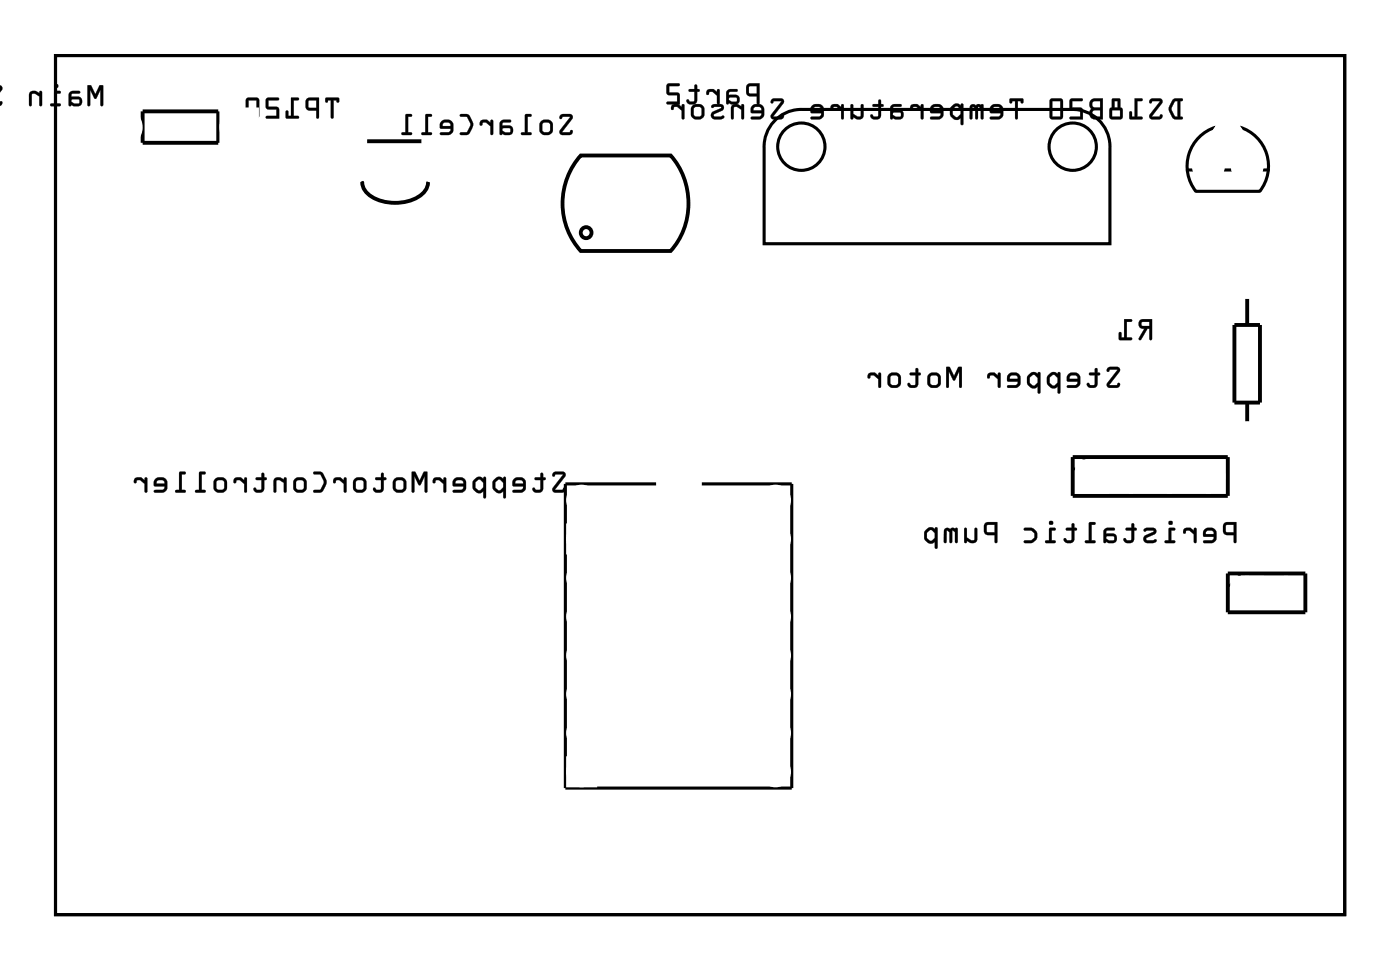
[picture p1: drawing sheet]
<svg xmlns="http://www.w3.org/2000/svg" width="92mm" height="63mm" viewBox="0 0 92 63" stroke-linecap="round" stroke-linejoin="round" font-family="sans-serif">
<g fill="none" stroke="#000" stroke-width=".2">
<path d="M3.6 3.6h84.5v56.3h-84.5zM50.9 7.8a2.43 2.43 0 0 1 1.7-.6h17.6a2.44 2.44 0 0 1 2.5 2.5v6.3h-22.6v-6.3a2.43 2.43 0 0 1 .8-1.9zM77.8 11.1h.4M80.2 11.1h.5M81.2 8.3a2.67 2.67 0 0 1 1.3 4.2h-4.2a2.67 2.67 0 0 1 1.4-4.2M82.7 11.1h.4M43 31.7h-6v19.9h14.9v-19.9h-5.9"/>
<circle cx="52.5" cy="9.6" r="1.55"/>
<circle cx="70.3" cy="9.6" r="1.55"/>
</g>
<g fill="#000">
<path d="M5.7 5.6h.3l.2 .6 .3-.6h.2v1.3h-.1v-1l-.4 .6-.3-.6v1h-.1zM4.7 6.5v.2l.2 .1 .3-.1v-.2zM4.6 6h.6v.1l-.5 .1v.1h.4a.32 .32 0 0 1 .3 .3 .32 .32 0 0 1-.3 .4l-.6-.1v-.7zM3.5 5.6a.15 .15 0 0 1 .3 0 .15 .15 0 0 1-.3 0zM3.6 6h.4l-.1 .1h-.2v.7h.3l-.1 .1h-.6v-.1h.2zM2 6h.3l.3 .1v-.1h.1v.9h-.1v-.6l-.3-.2-.2 .1v.7h-.2v-.7zM-.1 5.6a.2 .2 0 0 1 .2 .1 .2 .2 0 0 1 0 .2l-.1 .9a.1 .1 0 0 1 0-.2 .11 .11 0 0 1 .2 .1l-.3 .3zM-.1 6v1zM-.1 5.5v.3zM-.1 6v1zM-.1 5.7v1.3zM-.1 6v1zM-.1 5.6v1.4z"/>
<path d="M5.7 5.6h.3l.2 .6 .3-.6h.2v1.3h-.1v-1l-.4 .6-.3-.6v1h-.1zM5.7 5.6v1.3l.2 .1v-.1v-1l.3 .6 .4-.6v1v.1l.1-.1 .1-1.3h-.3l-.3 .6-.2-.6zM4.7 6.5v.2l.2 .1 .3-.1v-.2zM4.7 6.5h.4l.1 .2-.1 .1h-.2l-.2-.1zM4.6 6h.2h.4v.1h-.5v.3l.4-.1 .2 .1 .1 .3-.1 .2-.2 .1-.4-.2-.2 .1v-.7zM4.6 6l-.1 .2v.7l.6 .1a.33 .33 0 0 0 .3-.4 .33 .33 0 0 0-.3-.3h-.4v-.2h.5v-.2zM3.5 5.6a.15 .15 0 0 1 .3 0 .15 .15 0 0 1-.3 0zM3.5 5.6a.15 .15 0 0 0 .3 0 .15 .15 0 0 0-.3 0zM3.6 6h.3h.1l-.3 .1v.7h.3l-.1 .2h-.5l-.1-.1 .3-.1zM3.6 6l-.1 .8h-.2v.1l.6 .1 .1-.2h-.3v-.7h.2l.1-.1zM2 6h.3l.3 .1v-.1h.1v.9h-.1v-.6l-.3-.2-.2 .1v.7h-.2v-.7zM2 6l-.1 .2v.7h.2v-.7l.1-.1 .4 .2v.6h.1v-.9h-.1v.1l-.3-.2zM-.1 5.6l.3 .2-.3 1 .2-.2 .1 .1-.3 .3zM-.1 5.6v1.4a.19 .19 0 0 0 .3-.1 .19 .19 0 0 0-.1-.3l-.2 .2 .3-1-.1-.2zM-.1 6v1zM-.1 5.9v1.1zM-.1 5.5v.3zM-.1 5.5v.3zM-.1 6v1zM-.1 5.9v1.1zM-.1 5.7v1.3zM-.1 5.6v1.4zM-.1 6v1zM-.1 5.9v1.1zM-.1 5.6v1.4zM-.1 5.6v1.4z"/>
<path d="M21.3 6.4h.8l.1 .1-.1 .2v-.1h-.3l.1 1.1-.1 .1-.1-.1v-1.1h-.2l-.1 .1-.1-.1zM21.3 6.4v.3a.1 .1 0 0 0 .2 0 .1 .1 0 0 0 0-.1h.2v1.1l.1 .1 .1-.1v-1.1h.1a.11 .11 0 0 0 .1 .1 .11 .11 0 0 0 .1-.1v-.2zM20.2 6.6v.4l.5 .1v-.5zM20.2 6.6h.5v.5l-.5-.1zM20.1 6.5l.2-.1h.6l-.1 1.4-.1-.1v-.5h-.4l-.3-.1v-.4zM20.1 6.5l-.1 .2v.4l.2 .1h.5v.5l.1 .1 .1-1.4h-.6zM19.1 6.4h.4l.1 .1-.1 .1h-.3v1h.3l.1 .1-.1 .1h-.7l-.1-.1v-.4l.1-.1 .1 .1v.3h.2zM19.1 6.4v1.2h-.2v-.3l-.1-.1-.1 .5 .8 .1v-.2h-.3v-1h.3l.1-.2zM17.5 6.4h.8l-.1 .2h-.6v.4h.6l.1 .8-.9-.1 .1-.1h.6v-.4h-.5l-.2-.1zM17.5 6.4l-.1 .7 .2 .1h.5v.4h-.6l-.1 .1 .9 .1-.1-.8h-.6v-.4h.6l.1-.2zM16.3 6.6v1h.5v-1zM16.3 6.6h.5v1h-.5zM16.2 6.4h.6l.2 .1v1.1l-.1 .1-.6 .1-.2-.1zM16.2 6.4l-.1 1.3 .2 .1h.6l.1-.2v-1.1l-.2-.1z"/>
<path d="M21.3 6.4h.9v.3h-.1l-.1-.1h-.1l-.1 1.2-.1-.1v-1.1h-.2v.1h-.1zM20.2 6.6v.4l.5 .1v-.5zM20.1 6.5l.2-.1h.6l-.1 1.4-.1-.1v-.5h-.5l-.2-.1v-.4zM19.1 6.4h.5l-.1 .2h-.3v1h.3v.2l-.8-.1 .1-.5 .1 .1v.3h.2zM17.5 6.4h.8l-.1 .2h-.6v.4h.6l.1 .8-.9-.1 .1-.1h.6v-.4h-.5l-.2-.1zM16.3 6.6v1h.5v-1zM16.2 6.4h.6l.2 .1v1.1l-.1 .2h-.6l-.2-.1z"/>
<path d="M36.7 7.5h.6l.2 .1v.2l-.7 .8 .5 .1 .1-.2 .1 .1-.1 .2h-.5l-.2-.1v-.2l.7-.8-.5-.1-.2 .2-.1-.1zM36.7 7.5l-.1 .2 .1 .1 .2-.2 .5 .1-.7 .8v.2l.2 .1h.4a.2 .2 0 0 0 .2 0 .2 .2 0 0 0 0-.3l-.2 .2-.5-.1 .7-.8v-.3h-.6zM35.6 8.1l-.1 .5 .2 .1h.2l.2-.2-.1-.4-.1-.1zM35.6 8.1l.3-.1 .1 .1v.4l-.1 .1-.2 .1-.2-.1zM35.3 8.3a.5 .5 0 0 1 1 0 .5 .5 0 0 1-1 0zM35.2 8.4a.55 .55 0 0 0 1.1 0 .55 .55 0 0 0-1.1 0zM34.4 7.5h.3l.1 .1h-.1h-.1v1.1h.2l-.1 .1h-.5h-.1l.3-.1zM34.4 7.5v1.2h-.2l-.1 .1h.7v-.1h-.2v-1.1h.2v-.1zM32.9 8.4v.2l.2 .1 .3-.1v-.2zM32.9 8.4h.5v.2v.1h-.3l-.2-.1zM32.8 7.9l.2-.1 .5 .1-.1 .1h-.4l-.1 .2h.4l.2 .1 .1 .3-.1 .2h-.2l-.4-.1-.1 .1-.1-.7zM32.8 7.9l-.1 .2v.7h.6a.33 .33 0 0 0 .3-.3 .33 .33 0 0 0-.3-.3h-.4l.1-.2h.5l-.1-.2zM31.5 7.9l.4-.1 .2 .3 .1-.2h.1v.9h-.2v-.5l-.3-.3h-.1l-.1 .2h-.1zM31.5 7.9l-.1 .2a.13 .13 0 0 0 .2 .1 .13 .13 0 0 0 .1-.2h.1l.3 .3v.5h.2v-.9h-.2v.1l-.2-.2zM30.2 7.5h.3l.2 .1 .3 .5v.2a.62 .62 0 0 1-.5 .5h-.3h-.1l.1-.1 .4-.1 .2-.5-.2-.5h-.4zM30.1 7.5l.1 .1 .4 .1 .2 .5-.2 .4-.4 .1-.1 .1h.5l.3-.4 .1-.3-.3-.6zM29 8.1v.2h.5l-.1-.3zM29.1 8.1l.3-.1 .1 .3h-.5zM28.9 7.9l.5-.1 .2 .2 .1 .6-.2 .2h-.1h-.5v-.1h.5l.1-.2v-.1h-.6l-.1-.2zM28.9 7.9l-.1 .3v.2h.7v.1l-.1 .2h-.5l-.1 .1h.1h.7l.1-.2v-.4a.42 .42 0 0 0-.6-.4zM27.9 7.5h.3l.1 .1h-.1h-.2v1.1h.3l-.1 .1h-.5h-.1l.3-.1zM27.9 7.5v1.2h-.2l-.1 .1h.7v-.1h-.3v-1.1h.3v-.1zM26.6 7.5h.3l.1 .1h-.1h-.2v1.1h.3l-.1 .1h-.5h-.1l.3-.1zM26.6 7.5v1.2h-.3v.1h.6l.1-.1h-.3v-1.1h.2l.1-.1z"/>
<path d="M36.7 7.5h.6a.2 .2 0 0 1 .2 .3l-.7 .8 .5 .1a.11 .11 0 0 1 .1-.2 .1 .1 0 0 1 .1 .1l-.1 .2h-.5a.2 .2 0 0 1-.2-.1 .2 .2 0 0 1 0-.2l.7-.8h-.5a.1 .1 0 0 1-.1 .1 .11 .11 0 0 1-.2-.1zM35.6 8.1l-.1 .5 .2 .1 .2-.1 .1-.1v-.4l-.1-.1zM35.5 7.9a.46 .46 0 0 1 .7 .3v.3a.44 .44 0 0 1-.6 .3l-.2-.2-.1-.4zM34.4 7.5h.4v.1h-.2v1.1h.2v.1h-.7l.1-.1h.2zM32.9 8.4v.2l.2 .1 .3-.1v-.2zM32.8 7.9l.6-.1v.2l-.5 .1v.1h.4a.32 .32 0 0 1 .3 .3 .32 .32 0 0 1-.3 .3h-.6v-.7zM31.5 7.9l.4-.1 .2 .2a.11 .11 0 0 1 .1-.2 .09 .09 0 0 1 .1 .1v.9h-.2v-.5l-.3-.3h-.1l-.1 .2a.09 .09 0 0 1-.1 0 .09 .09 0 0 1-.1-.1zM30.2 7.5h.3h.2l.3 .6v.2a.63 .63 0 0 1-.5 .5h-.3l-.1-.1 .5-.1 .2-.5-.2-.4-.4-.1zM29 8.1v.2h.5l-.1-.3zM28.9 7.9a.46 .46 0 0 1 .8 .3v.4l-.1 .2h-.7v-.1h.5l.1-.2v-.1h-.7v-.2zM27.9 7.5h.4l-.1 .1h-.2v1.1h.3l-.1 .1h-.6l.1-.1h.2zM26.6 7.5h.4l-.1 .1h-.2v1.1h.3l-.1 .1h-.6l.1-.1h.2z"/>
<path d="M49.1 5.7v.4h.5v-.5zM49.1 5.7l.5-.1v.5h-.5zM49 5.5h.2h.6l-.1 1.3-.1-.1v-.4h-.4l-.3-.2v-.4zM49 5.5l-.1 .2v.4l.1 .2h.6v.5h.1l.1-1.3-.6-.1zM47.8 6.4l-.1 .1 .2 .2 .4-.1-.1-.2zM47.8 6.4h.4l.1 .2-.1 .1h-.3l-.1-.2zM47.7 5.9l.2-.1 .4 .1-.1 .1h-.4l-.1 .2h.5l.2 .1 .1 .3-.1 .1-.2 .1-.5-.1-.1 .1v-.7zM47.7 5.9l-.1 .2v.7h.6a.33 .33 0 0 0 .3-.3 .33 .33 0 0 0-.3-.3h-.5l.1-.2h.5v-.2zM46.3 5.9l.4-.1 .3 .2v-.1h.1v.9l-.1-.1v-.4l-.3-.3h-.2l-.1 .2h-.1zM46.3 5.9v.2a.13 .13 0 0 0 .1 .1 .13 .13 0 0 0 .1-.2h.2l.3 .3v.5h.1v-.9h-.1v.1l-.3-.2zM45.1 5.9l.4-.1v-.2l.1-.1 .1 .1v.2l.1 .1-.1 .1v.6l-.2 .2h-.4l-.1-.2 .1-.1 .1 .2 .3-.1v-.6h-.3zM45.1 5.9l.1 .1h.3v.6l-.1 .1-.2-.1a.14 .14 0 0 0-.1-.1 .14 .14 0 0 0-.2 .1 .14 .14 0 0 0 .2 .2 .4 .4 0 0 0 .6-.2v-.6l.2-.1-.2-.1v-.2h-.2v.2zM43.7 5.5h.8v.1h-.7v.5h.7v.7h-.8l.1-.1h.6v-.5h-.6l-.1-.1zM43.7 5.5v.6l.1 .1h.6v.5l-.6-.1-.1 .2h.8v-.7h-.7v-.5h.7v-.1z"/>
<path d="M49.1 5.7v.4h.5v-.5zM49 5.5h.2h.6l-.1 1.3h-.1v-.5h-.6l-.1-.2v-.4zM47.8 6.4v.1l.1 .2 .4-.1-.1-.2zM47.7 5.9l.6-.1v.2l-.5 .1v.1h.4a.32 .32 0 0 1 .3 .3 .32 .32 0 0 1-.3 .3h-.6v-.7zM46.3 5.9l.4-.1 .3 .2a.1 .1 0 0 1 0-.2 .11 .11 0 0 1 .2 .1l-.1 .9h-.1v-.5l-.3-.3h-.2l-.1 .2a.09 .09 0 0 1-.1 0 .09 .09 0 0 1 0-.1zM45.1 5.9l.4-.1v-.2h.1l.1 .2 .1 .1-.1 .1v.6a.37 .37 0 0 1-.3 .2 .37 .37 0 0 1-.4-.2 .11 .11 0 0 1 .1-.1 .11 .11 0 0 1 .1 .1h.3v-.6h-.3zM43.7 5.5h.8v.1h-.7v.5h.7v.7h-.8l.1-.1h.6v-.5h-.6l-.1-.1z"/>
<path d="M77 6.6l-.3 .6 .3 .4h.1v-1zM76.8 6.5l.6-.1a.11 .11 0 0 1 .1 .2 .1 .1 0 0 1-.2 0v1a.11 .11 0 0 1 .2 .1 .1 .1 0 0 1-.1 .1h-.5l-.3-.5v-.3zM75.4 6.5l.6-.1a.21 .21 0 0 1 .1 .4l-.6 .8h.5a.1 .1 0 0 1 0-.1 .11 .11 0 0 1 .2 .1l-.2 .2h-.5a.2 .2 0 0 1-.2-.1 .2 .2 0 0 1 0-.2l.7-.9h-.5a.11 .11 0 0 1-.1 .2 .1 .1 0 0 1-.1-.1zM74.3 6.4l.6 .1-.1 .1h-.3v1h.3v.2h-.8v-.5h.2v.3h.1zM72.9 7.2v.4h.5v-.4zM73 6.6v.4h.2v-.4zM72.9 6.5h.5v.5l.2 .2v.4l-.2 .2h-.5l-.2-.1v-.5l.1-.2zM71.6 7.3v.3h.5v-.4zM71.6 6.7v.3h.5v-.4zM71.5 6.5l.2-.1 .6 .1v1.3h-.6a.4 .4 0 0 1-.3-.3 .4 .4 0 0 1 .1-.4 .43 .43 0 0 1 0-.6zM70.1 6.5h.8v.1h-.7v.4l.7 .1v.7h-.8l.1-.2h.6v-.4h-.6l-.1-.1zM68.9 6.6v1h.6v-1zM68.8 6.5l.7-.1 .1 .1v1.1l-.1 .2h-.6l-.1-.1zM66.2 6.5h.8v.3h-.1v-.2h-.2l-.1 1.2-.1-.1v-1.1h-.2v.2h-.1zM65.1 7l-.1 .2h.5l-.1-.2zM65 6.9a.46 .46 0 0 1 .7 .2v.5l-.1 .1-.7 .1v-.2h.5l.1-.1v-.1h-.6l-.1-.3zM63.6 6.9l.8-.1v1h-.1v-.7l-.2-.1-.1 .8h-.1v-.7l-.1-.1-.1 .8h-.1zM62.3 7l.4-.2 .2 .1a.09 .09 0 0 1 .1-.1 .09 .09 0 0 1 .1 .1v1.3l-.2-.1v-.4a.41 .41 0 0 1-.4 .1 .41 .41 0 0 1-.3-.3v-.4zM62.4 7.1v.4l.3 .2 .2-.2v-.3l-.2-.2zM61.2 7l-.1 .2h.5l-.1-.2zM61 6.9a.46 .46 0 0 1 .8 .2v.5l-.1 .1-.7 .1v-.2h.5l.1-.1v-.1h-.6l-.1-.3zM59.7 6.9l.4-.1 .2 .2v-.1a.09 .09 0 0 1 .1-.1 .09 .09 0 0 1 .1 .1v.9h-.2v-.6l-.3-.2h-.1l-.1 .1a.09 .09 0 0 1-.1 .1 .09 .09 0 0 1-.1-.1zM58.5 7.4v.1l.2 .1h.3v-.2zM58.4 6.9l.6-.1v.2l-.5 .1v.1h.4a.32 .32 0 0 1 .3 .3 .32 .32 0 0 1-.3 .3h-.6v-.7zM57.2 6.8h.3v-.2l.2-.1v.3l.2 .1-.2 .1v.6a.37 .37 0 0 1-.3 .2 .37 .37 0 0 1-.4-.2 .11 .11 0 0 1 .1-.1 .11 .11 0 0 1 .1 .1h.3v-.6h-.3zM55.7 6.8l.2 .1v.6l.3 .1h.2v-.7l.1-.1 .1 .8a.38 .38 0 0 1-.3 .2 .38 .38 0 0 1-.4-.1v.1h-.2zM54.5 6.9l.4-.1 .2 .2v-.1a.09 .09 0 0 1 .1-.1 .09 .09 0 0 1 .1 .1l-.1 .9h-.1v-.6l-.3-.2h-.2v.1a.09 .09 0 0 1-.1 .1 .09 .09 0 0 1-.1-.1zM53.3 7v.2h.5l-.1-.2zM53.2 6.9a.46 .46 0 0 1 .8 .2v.5l-.2 .1-.6 .1v-.2h.4l.2-.1v-.1h-.7v-.3zM50.6 6.5l.6-.1a.21 .21 0 0 1 .1 .4l-.6 .8h.5a.1 .1 0 0 1 0-.1 .11 .11 0 0 1 .2 .1l-.2 .2h-.5a.2 .2 0 0 1-.2-.1 .2 .2 0 0 1 0-.2l.7-.9h-.5a.11 .11 0 0 1-.1 .2 .1 .1 0 0 1-.1-.1zM49.4 7v.2h.5l-.1-.2zM49.3 6.9a.46 .46 0 0 1 .8 .2v.5l-.2 .1-.7 .1v-.2h.5l.2-.1v-.1h-.7v-.3zM48 6.9l.3-.1 .3 .2v-.2h.1v1h-.1v-.6l-.3-.2h-.2v.8h-.2v-.7zM46.6 6.9l.6-.1a.23 .23 0 0 1 .2 .2 .23 .23 0 0 1-.1 .2l-.5 .3v.1h.4h.2a.17 .17 0 0 1 0 .2 .17 .17 0 0 1-.2 0h-.4a.27 .27 0 0 1-.2-.2 .27 .27 0 0 1 .1-.3l.6-.3h-.6a.09 .09 0 0 1-.1 0 .09 .09 0 0 1 0-.1zM45.5 7v.5l.1 .1h.3l.1-.1v-.4l-.2-.1zM45.4 6.9a.46 .46 0 0 1 .7 .2v.4a.44 .44 0 0 1-.6 .3l-.2-.2v-.5zM44 6.9l.4-.1 .3 .2v-.1a.09 .09 0 0 1 0-.1 .09 .09 0 0 1 .1 .1v.9h-.1v-.6l-.3-.2h-.2l-.1 .1a.09 .09 0 0 1-.1 .1 .09 .09 0 0 1 0-.1z"/>
<path d="M77 6.6l-.3 .6 .3 .4h.2v-1zM77 6.7l.1-.1v1h-.1l-.3-.5zM76.8 6.5l.2-.1h.4l.1 .1-.2 .1v1l.2 .1-.1 .1h-.5l-.3-.5v-.3zM76.8 6.5l-.2 .5v.3l.3 .5h.6v-.1l-.2-.1v-1h.2v-.1l-.5-.1zM75.4 6.5l.6-.1 .1 .2v.2l-.6 .8h.4l.2-.1 .1 .1-.2 .2h-.5l-.2-.1v-.2l.7-.8-.5-.1-.1 .2-.1-.1zM75.4 6.5l-.1 .2v.1l.2-.2h.5l-.7 .9v.2l.2 .1h.4a.2 .2 0 0 0 .3-.1 .2 .2 0 0 0-.1-.2l-.2 .1h-.4l.7-.9-.1-.2-.6-.1zM74.3 6.5l.5-.1 .1 .1-.1 .1h-.3v1l.3 .1h.1l-.1 .1h-.7l-.1-.1v-.3l.1-.1 .1 .1v.2h.1zM74.3 6.4v1.2h-.1v-.3h-.2v.5h.8v-.2h-.3v-1h.3l.1-.1zM72.8 7.2v.4h.6v-.4zM72.9 7.2h.5v.4h-.5zM73 6.6v.4h.2v-.4zM73 6.6h.2v.4h-.2zM72.9 6.5l.4-.1 .1 .1v.5l.2 .2v.4l-.2 .2h-.5l-.2-.1v-.5l.2-.2zM72.9 6.5l-.1 .5-.1 .2v.5l.2 .1h.6l.1-.2v-.4l-.2-.2v-.5zM71.6 7.3v.3h.5v-.4zM71.6 7.3l.5-.1v.4h-.5zM71.6 6.7v.3h.5v-.4zM71.6 6.7l.5-.1v.4h-.5zM71.5 6.5l.2-.1 .5 .1v1.3h-.5a.37 .37 0 0 1-.3-.3l.1-.4-.1-.2zM71.5 6.5a.44 .44 0 0 0 0 .6 .4 .4 0 0 0-.1 .5 .4 .4 0 0 0 .3 .2h.6v-1.3l-.6-.1zM70.1 6.5h.8v.1h-.7v.4l.7 .1v.7h-.8l.1-.2h.6v-.4h-.6l-.1-.1zM70.1 6.5v.6l.1 .1h.6v.4h-.6l-.1 .2h.9l-.1-.7-.7-.1v-.4h.7v-.1zM68.9 6.6v1h.6v-1zM68.9 6.6h.6v1h-.6zM68.8 6.5l.7-.1 .1 .2v1l-.1 .2h-.6l-.1-.1zM68.8 6.5v1.2l.1 .1h.6l.2-.2-.1-1.1-.1-.1zM66.2 6.5l.8-.1v.1v.3l-.1-.2h-.2v1.1l-.1 .1-.1-.1v-1.1h-.2l-.1 .2-.1-.1zM66.2 6.5v.2a.1 .1 0 0 0 .1 .1 .1 .1 0 0 0 0-.2h.2v1.1l.1 .1 .1-.1v-1.1h.2a.11 .11 0 0 0 0 .2 .11 .11 0 0 0 .2-.1l-.1-.3zM65.1 7l-.1 .2h.6l-.2-.2zM65.1 7h.3l.1 .2h-.5zM65 6.9l.4-.1 .3 .2v.6l-.1 .1-.2 .1h-.5v-.2h.5l.2-.1v-.1h-.7l-.1-.3zM64.9 6.9l-.1 .2 .1 .3h.6v.1l-.1 .1h-.5l-.1 .1 .1 .1h.7l.1-.2v-.5a.42 .42 0 0 0-.5-.3zM63.6 6.9l.8-.1v1l-.1-.1v-.6l-.2-.1-.1 .8-.1-.1v-.6l-.1-.1-.1 .7-.1 .1-.1-.8zM63.6 6.9l-.1 .9h.2l.1-.8 .1 .1v.7h.2v-.8l.2 .1v.7h.1v-1zM62.3 7l.3-.2h.2l.1 .1 .1-.1h.1v1.4l-.2-.1v-.4l-.3 .1-.3-.2zM62.3 7l-.1 .2 .1 .5a.37 .37 0 0 0 .6 0v.4l.2 .1v-1.4h-.1l-.1 .1-.1-.1h-.2zM62.4 7.1v.4l.3 .2 .2-.2v-.3l-.2-.3zM62.4 7.1l.3-.1 .2 .2v.3l-.1 .2-.4-.2zM61.2 7l-.1 .2h.5l-.1-.2zM61.2 7h.3l.1 .2h-.5zM61 6.9l.5-.1 .3 .2v.6l-.1 .1-.2 .1h-.5v-.2h.5l.1-.1v-.1h-.6l-.1-.3zM61 6.9l-.1 .2 .1 .3h.6v.1l-.1 .1h-.5l-.1 .1 .1 .1h.7l.1-.2v-.5a.42 .42 0 0 0-.5-.3zM59.7 6.9l.4-.1 .2 .2v-.1l.2-.1v1l-.2-.1v-.5l-.3-.2h-.2v.2h-.1zM59.7 6.9l-.1 .2a.13 .13 0 0 0 .2 .1 .13 .13 0 0 0 .1-.2h.1l.3 .2v.6h.2v-1l-.2 .1v.1l-.2-.2zM58.5 7.4v.1l.2 .2 .3-.1v-.2zM58.5 7.4h.4l.1 .2h-.1h-.2l-.2-.1zM58.4 6.9l.2-.1h.4v.2h-.5v.2h.4l.2 .1 .1 .3-.1 .1-.2 .1-.4-.1-.1 .1-.1-.7zM58.4 6.9l-.1 .2v.7h.6a.33 .33 0 0 0 .3-.3 .33 .33 0 0 0-.3-.3h-.4l.1-.2h.5l-.1-.2zM57.2 6.8h.4l-.1-.2 .1-.1 .1 .1v.2l.2 .1-.2 .1v.6l-.1 .2h-.4l-.2-.2 .1-.1 .2 .1h.2l.1-.6h-.4zM57.2 6.8v.2h.3v.6h-.3a.14 .14 0 0 0-.1-.1 .14 .14 0 0 0-.1 .1 .14 .14 0 0 0 .1 .2h.1a.4 .4 0 0 0 .5-.2v-.6l.2-.1-.2-.1v-.3l-.2 .1v.2zM55.8 6.8l.1 .1v.6l.3 .1h.2v-.7l.1-.1 .1 .8-.1 .1-.4 .1-.2-.1v.1h-.1zM55.7 6.8v1h.2v-.1l.2 .1a.32 .32 0 0 0 .5-.2v-.8l-.2 .1v.7h-.1l-.4-.1v-.6zM54.5 6.9l.4-.1 .2 .2v-.1l.2-.1v1l-.2-.1v-.5l-.3-.2h-.2v.2h-.1zM54.5 6.9l-.1 .2a.13 .13 0 0 0 .2 .1 .13 .13 0 0 0 0-.2h.2l.3 .2v.6h.2v-1l-.2 .1v.1l-.2-.2zM53.3 7v.2h.5l-.1-.2zM53.3 7h.3l.2 .2h-.5zM53.2 6.9l.4-.1 .3 .2 .1 .6-.2 .1-.2 .1h-.5l.1-.2h.5l.1-.1v-.1h-.7v-.3zM53.2 6.9l-.1 .2v.3h.7v.1l-.2 .1h-.4l-.1 .1 .1 .1h.6l.2-.2v-.5a.42 .42 0 0 0-.6-.3zM50.6 6.5l.6-.1 .1 .2v.2l-.6 .8h.4l.2-.1 .1 .1-.2 .2h-.5l-.2-.1v-.2l.7-.8-.5-.1-.1 .2-.1-.1zM50.6 6.5l-.1 .2v.1l.2-.2h.5l-.7 .9v.2l.2 .1h.4a.2 .2 0 0 0 .3-.1 .2 .2 0 0 0-.1-.2l-.2 .1h-.4l.7-.9-.1-.2-.6-.1zM49.4 7v.2h.5l-.1-.2zM49.4 7h.3l.2 .2h-.5zM49.3 6.9l.4-.1 .3 .2v.6l-.1 .1-.2 .1h-.5l.1-.2h.4l.2-.1v-.1h-.7v-.3zM49.3 6.9l-.1 .2v.3h.7v.1l-.2 .1h-.5v.1v.1h.7l.2-.2v-.5a.42 .42 0 0 0-.6-.3zM48 6.9l.3-.1 .3 .2v-.2h.1v1l-.1-.1v-.5l-.3-.2h-.2v.7l-.2 .1v-.7zM48 6.9l-.1 .2v.7h.2v-.7l.1-.1 .4 .2v.6h.1v-1h-.1v.2l-.3-.2zM46.6 6.9l.2-.1 .6 .1v.1l-.1 .2-.6 .3 .1 .1h.6l.1 .1h-.1l-.6 .1-.1-.1-.1-.2 .1-.2 .6-.3h-.5l-.1 .1-.1-.1zM46.6 6.9a.12 .12 0 0 0 .1 .2 .12 .12 0 0 0 .1-.1h.5l-.6 .3a.28 .28 0 0 0-.1 .3 .28 .28 0 0 0 .2 .2h.5a.14 .14 0 0 0 .1-.1 .14 .14 0 0 0 0-.1h-.6v-.1l.5-.2a.24 .24 0 0 0 .1-.3 .24 .24 0 0 0-.2-.2zM45.5 7v.5l.1 .1h.3l.1-.1v-.4l-.2-.1zM45.5 7h.3l.1 .1 .1 .4-.1 .1h-.3l-.1-.1zM45.2 7.3a.5 .5 0 0 1 1 0 .5 .5 0 0 1-1 0zM45.2 7.3a.51 .51 0 0 0 1 0 .51 .51 0 0 0-1 0zM44 6.9l.4-.1 .3 .2v-.1l.1-.1v1l-.1-.1v-.5l-.3-.2h-.2l-.1 .2h-.1zM44 6.9v.2a.13 .13 0 0 0 .1 .1 .13 .13 0 0 0 .1-.2h.2l.3 .2v.6h.1v-1l-.1 .1v.1l-.3-.2z"/>
<path d="M3.6 3.6v56.3h84.5v-56.3zM3.6 3.6h84.5v56.3h-84.5z"/>
<path d="M36.3 31l.6-.1 .1 .1v.2l-.6 .8 .4 .1 .2-.2 .1 .1-.2 .2-.5 .1-.2-.2v-.2l.7-.8-.5-.1-.1 .2-.1-.1zM36.2 30.9v.2v.1l.2-.1h.5l-.7 .9v.1l.2 .2h.4a.2 .2 0 0 0 .3-.1 .2 .2 0 0 0-.1-.3l-.2 .2-.4-.1 .6-.8v-.3h-.6zM35.1 31.3h.3v-.3l.1-.1 .1 .1v.3h.2l-.2 .1v.6l-.2 .2h-.3l-.2-.2 .1-.1 .1 .2 .3-.1v-.6h-.3zM35 31.3l.1 .1h.3v.6l-.1 .1h-.2a.14 .14 0 0 0-.1-.2 .14 .14 0 0 0-.2 .2 .14 .14 0 0 0 .2 .1 .4 .4 0 0 0 .6-.2v-.6l.2-.1-.2-.1v-.2h-.2v.2zM33.8 31.5l-.1 .2h.6l-.1-.3zM33.8 31.5l.3-.1 .2 .3h-.5zM33.7 31.4l.4-.2 .3 .2v.6l-.1 .2-.2 .1-.5-.1 .1-.1h.4l.2-.2v-.1h-.7v-.2zM33.7 31.3l-.1 .3v.2h.7v.1l-.2 .2h-.5v.1v.1l.7-.1 .2-.2v-.4a.42 .42 0 0 0-.6-.4zM32.3 31.5l.3-.3h.2l.2 .2v-.2h.1v1.4l-.1-.1v-.4l-.4 .2-.3-.3zM32.4 31.4l-.1 .2 .1 .5a.37 .37 0 0 0 .6 .1v.4h.1v-1.4h-.1v.1l-.2-.1h-.2zM32.5 31.5l-.1 .4 .4 .2 .2-.2v-.3l-.3-.2zM32.5 31.5l.2-.1 .2 .2 .1 .3-.2 .2-.3-.1zM31 31.5l.3-.3h.2l.2 .2v-.2h.1v1.4l-.1-.1v-.4l-.4 .2-.3-.3zM31.1 31.4l-.1 .2 .1 .5a.37 .37 0 0 0 .6 .1v.4h.1v-1.4h-.1v.1l-.2-.1h-.2zM31.2 31.5l-.1 .4 .4 .2 .2-.2v-.3l-.3-.2zM31.2 31.5l.2-.1 .2 .2v.3l-.1 .2-.3-.1zM29.9 31.5l-.1 .2h.6l-.1-.3zM29.9 31.5l.3-.1 .2 .3h-.6zM29.8 31.4l.4-.2 .3 .2v.6l-.1 .2-.2 .1-.5-.1v-.1h.5l.2-.2v-.1h-.7v-.2zM29.8 31.3l-.2 .3 .1 .2h.7v.1l-.2 .2h-.5l-.1 .1 .1 .1 .7-.1 .1-.2v-.4a.42 .42 0 0 0-.5-.4zM28.4 31.3h.4l.3 .2v-.2h.1v.9h-.1v-.5l-.3-.3h-.2l-.1 .2h-.1zM28.4 31.3l-.1 .2a.13 .13 0 0 0 .2 .1 .13 .13 0 0 0 .1-.2h.2l.3 .3v.5h.1v-.9h-.1v.1l-.3-.2zM27 30.9h.2l.3 .6 .3-.6h.2v1.3h-.2v-1l-.3 .6-.4-.6v1h-.1zM27 30.9v1.3l.1 .1 .1-.1-.1-1 .4 .6 .3-.6v1l.1 .1 .1-.1v-1.3h-.2l-.3 .6-.3-.6zM26 31.5l-.1 .5 .2 .1h.2l.1-.2v-.4l-.1-.1zM26 31.5l.3-.1 .1 .1v.4l-.1 .2h-.2l-.2-.1zM25.7 31.7a.5 .5 0 0 1 .9 0 .5 .5 0 0 1-.9 0zM25.6 31.8a.55 .55 0 0 0 1.1 0 .55 .55 0 0 0-1.1 0zM24.6 31.3h.4v-.3l.1-.1v.1v.3h.2l-.2 .1v.6l-.1 .2h-.4l-.2-.2 .1-.1 .2 .2 .3-.1v-.6h-.3zM24.6 31.3v.1h.4v.6l-.1 .1h-.2a.14 .14 0 0 0-.2-.2 .14 .14 0 0 0-.1 .2 .14 .14 0 0 0 .1 .1h.1a.4 .4 0 0 0 .5-.2v-.6l.2-.1-.2-.1v-.2h-.1v.2zM23.4 31.5l-.1 .5 .2 .1h.2l.1-.2v-.4l-.1-.1zM23.4 31.5l.3-.1 .1 .1v.4l-.1 .2h-.2l-.2-.1zM23 31.7a.5 .5 0 0 1 1 0 .5 .5 0 0 1-1 0zM23 31.8a.51 .51 0 0 0 1 0 .51 .51 0 0 0-1 0zM21.9 31.3h.4l.2 .2v-.2h.2v.9h-.2v-.5l-.3-.3h-.2v.2h-.1zM21.9 31.3l-.1 .2a.13 .13 0 0 0 .2 .1 .13 .13 0 0 0 .1-.2h.1l.3 .3v.5h.2v-.9h-.2v.1l-.2-.2zM20.6 30.9h.3l.2 .1 .3 .5-.1 .2a.62 .62 0 0 1-.4 .5l-.3 .1-.1-.1 .1-.1h.4l.2-.6-.2-.4h-.4zM20.5 30.9l.1 .2h.4l.2 .5-.2 .4-.4 .1-.1 .1h.5l.3-.4 .1-.3-.3-.6zM19.4 31.5v.5l.1 .1h.3l.1-.2v-.4l-.1-.1zM19.5 31.5l.3-.1 .1 .1v.4l-.1 .2h-.3l-.1-.1zM19.1 31.7a.5 .5 0 0 1 1 0 .5 .5 0 0 1-1 0zM19.1 31.8a.51 .51 0 0 0 1 0 .51 .51 0 0 0-1 0zM18 31.3h.4l.2 .1v-.1h.1v.9h-.1v-.6l-.3-.2-.2 .1v.7h-.1l-.1-.7zM18 31.3l-.1 .2v.7h.2v-.7l.1-.1 .4 .2v.6h.2v-.9h-.2v.1l-.3-.2zM16.8 31.3h.3v-.3l.1-.1 .1 .1v.3h.2l-.2 .1v.6l-.2 .2h-.3l-.2-.2 .1-.1 .2 .2 .2-.1v-.6h-.3zM16.8 31.3v.1h.3v.6l-.1 .1h-.2a.14 .14 0 0 0-.1-.2 .14 .14 0 0 0-.1 .2 .14 .14 0 0 0 .1 .1h.1a.4 .4 0 0 0 .5-.2v-.6l.2-.1-.2-.1v-.2h-.2v.2zM15.4 31.3h.4l.2 .2v-.2h.1v.9h-.1v-.5l-.3-.3h-.2l-.1 .2h-.1zM15.4 31.3l-.1 .2a.13 .13 0 0 0 .2 .1 .13 .13 0 0 0 0-.2h.2l.3 .3v.5h.2v-.9h-.2v.1l-.2-.2zM14.2 31.5v.5l.1 .1h.3l.1-.2v-.4l-.2-.1zM14.2 31.5l.3-.1 .2 .1v.4l-.1 .2h-.3l-.1-.1zM13.9 31.7a.5 .5 0 0 1 1 0 .5 .5 0 0 1-1 0zM13.9 31.8a.51 .51 0 0 0 1 0 .51 .51 0 0 0-1 0zM13.1 30.9h.3l.1 .1-.1 .1-.2-.1v1.1h.2v.2h-.5l-.1-.1 .2-.1zM13.1 30.9l-.1 1.2h-.2v.1l.6 .1 .1-.2h-.3v-1h.2l.1-.2zM11.8 30.9h.3l.1 .1-.1 .1-.2-.1v1.1h.2v.2h-.5l-.1-.1 .2-.1zM11.8 30.9l-.1 1.2h-.2v.1l.6 .1 .1-.2h-.3v-1h.2l.1-.2zM10.3 31.5l-.1 .2h.6l-.1-.3zM10.3 31.5l.3-.1 .2 .3h-.5zM10.2 31.4l.4-.2 .3 .2v.6l-.1 .2-.2 .1-.5-.1 .1-.1h.4l.2-.2v-.1h-.7v-.2zM10.2 31.3l-.1 .3v.2h.7v.1l-.2 .2h-.5v.1v.1l.7-.1 .2-.2v-.4a.42 .42 0 0 0-.6-.4zM8.8 31.3h.4l.3 .2v-.2h.1v.9h-.1v-.5l-.3-.3h-.2l-.1 .2h-.1zM8.8 31.3v.2a.13 .13 0 0 0 .1 .1 .13 .13 0 0 0 .1-.2h.2l.3 .3v.5h.1v-.9h-.1v.1l-.3-.2z"/>
<path d="M36.3 30.9h.6a.2 .2 0 0 1 .1 .3l-.6 .8 .5 .1a.1 .1 0 0 1 0-.2 .11 .11 0 0 1 .2 .1l-.2 .2-.5 .1a.2 .2 0 0 1-.2-.2 .2 .2 0 0 1 0-.2l.7-.8h-.5a.1 .1 0 0 1-.1 .1 .1 .1 0 0 1-.1-.1zM35 31.3l.4-.1v-.2h.2v.2l.2 .1-.2 .1v.6a.37 .37 0 0 1-.3 .3 .37 .37 0 0 1-.4-.2 .11 .11 0 0 1 .1-.2 .11 .11 0 0 1 .1 .2l.3-.1v-.6h-.3zM33.8 31.5v.2h.5l-.1-.3zM33.7 31.4a.46 .46 0 0 1 .8 .2l-.1 .4-.1 .2h-.7v-.1h.5l.2-.2v-.1h-.7v-.2zM32.4 31.4l.3-.2 .3 .1a.09 .09 0 0 1 0-.1 .09 .09 0 0 1 .1 .1v1.3h-.1v-.4a.41 .41 0 0 1-.5 .1 .41 .41 0 0 1-.2-.4v-.4zM32.5 31.5v.4l.3 .2 .2-.2v-.3l-.3-.2zM31.1 31.4l.3-.2 .3 .1a.09 .09 0 0 1 0-.1 .09 .09 0 0 1 .1 .1v1.3h-.1v-.4a.41 .41 0 0 1-.5 .1 .41 .41 0 0 1-.2-.4v-.4zM31.2 31.5l-.1 .4 .4 .2 .2-.2v-.3l-.3-.2zM29.9 31.5l-.1 .2h.6l-.1-.3zM29.8 31.4a.46 .46 0 0 1 .7 .2v.4l-.1 .2h-.7v-.1h.5l.2-.2v-.1h-.7v-.2zM28.4 31.3l.4-.1 .3 .2a.09 .09 0 0 1 0-.1 .09 .09 0 0 1 .1 0v.9h-.1v-.5l-.3-.3h-.2l-.1 .2a.09 .09 0 0 1-.1 0 .09 .09 0 0 1 0-.1zM27 30.9h.2l.3 .6 .3-.6h.2v1.3h-.2v-1l-.3 .6-.4-.6v1h-.1zM26 31.5l-.1 .5 .2 .1h.2l.1-.2v-.4l-.1-.1zM25.8 31.4a.46 .46 0 0 1 .8 .2v.3a.44 .44 0 0 1-.6 .3l-.3-.2v-.4zM24.6 31.3l.4-.1v-.2h.1v.2l.2 .1-.2 .1v.6a.37 .37 0 0 1-.3 .3 .37 .37 0 0 1-.4-.2 .11 .11 0 0 1 .1-.2 .14 .14 0 0 1 .2 .2l.3-.1v-.6h-.4zM23.4 31.5l-.1 .5 .2 .1h.2l.1-.2v-.4l-.1-.1zM23.2 31.4a.46 .46 0 0 1 .8 .2v.3a.44 .44 0 0 1-.6 .3l-.3-.2v-.4zM21.9 31.3l.4-.1 .2 .2a.09 .09 0 0 1 .1-.1 .09 .09 0 0 1 .1 0v.9h-.2v-.5l-.3-.3h-.2v.2a.09 .09 0 0 1-.1 0 .09 .09 0 0 1-.1-.1zM20.5 30.9h.4l.2 .1 .3 .5v.2a.63 .63 0 0 1-.5 .6l-.3-.1-.1-.1h.5l.2-.6-.2-.4-.4-.1zM19.4 31.5v.5l.1 .1h.3l.1-.2v-.4l-.1-.1zM19.3 31.4a.46 .46 0 0 1 .8 .2v.3a.44 .44 0 0 1-.6 .3l-.3-.2v-.4zM18 31.3l.3-.1 .3 .2v-.1h.2v.9h-.2v-.6l-.3-.2-.2 .1v.7h-.2v-.7zM16.8 31.3l.3-.1v-.2h.2v.2l.2 .1-.2 .1v.6a.37 .37 0 0 1-.3 .3 .37 .37 0 0 1-.4-.2 .11 .11 0 0 1 .1-.2 .11 .11 0 0 1 .1 .2l.3-.1v-.6h-.3zM15.4 31.3l.4-.1 .2 .2a.09 .09 0 0 1 .1-.1 .09 .09 0 0 1 .1 0l-.1 .9h-.1v-.5l-.3-.3h-.2v.2a.1 .1 0 0 1-.2 0 .09 .09 0 0 1 0-.1zM14.2 31.5v.5l.1 .1h.3l.1-.2v-.4l-.2-.1zM14.1 31.4a.46 .46 0 0 1 .8 .2v.3a.44 .44 0 0 1-.6 .3l-.3-.2v-.4zM13.1 30.9h.4l-.1 .1-.2 .1v1h.3l-.1 .1h-.6v-.1h.2zM11.8 30.9h.4l-.1 .1-.2 .1v1h.2v.1h-.6v-.1h.2zM10.3 31.5v.2h.5l-.1-.3zM10.2 31.4a.46 .46 0 0 1 .8 .2v.4l-.2 .2h-.7v-.1h.5l.2-.2v-.1h-.7v-.2zM8.8 31.3l.4-.1 .3 .2a.09 .09 0 0 1 0-.1 .1 .1 0 0 1 .2 0l-.1 .9h-.1v-.5l-.3-.3h-.2l-.1 .2a.09 .09 0 0 1-.1 0 .09 .09 0 0 1 0-.1z"/>
<path d="M72.6 24.1l.6-.1 .2 .1-.1 .2-.6 .9h.4l.2-.1 .1 .1-.2 .2h-.5l-.2-.1v-.2l.7-.9h-.5l-.1 .1h-.1zM72.6 24.1l-.1 .2h.1l.1-.1h.5l-.7 .9v.2l.2 .1h.4a.2 .2 0 0 0 .3-.1 .2 .2 0 0 0-.1-.2l-.2 .1h-.4l.7-.9-.1-.2-.6-.1zM71.4 24.4h.3v-.2l.1-.1 .1 .1v.2l.2 .1-.2 .1v.5l-.2 .3h-.3l-.2-.2 .1-.1 .2 .1h.2v-.6h-.3zM71.4 24.4v.2h.3v.5l-.1 .1h-.2a.14 .14 0 0 0-.1-.1 .14 .14 0 0 0-.1 .1 .14 .14 0 0 0 .1 .1l.1 .1a.4 .4 0 0 0 .5-.3v-.5l.2-.1-.2-.1v-.3h-.2v.3zM70.1 24.6v.2h.5l-.1-.2zM70.1 24.6h.3l.2 .2h-.5zM70 24.5l.4-.1 .3 .2 .1 .5-.2 .2-.2 .1h-.5l.1-.2h.4l.2-.1v-.1h-.7v-.3zM70 24.5l-.1 .2v.3h.7v.1l-.2 .1h-.5v.1v.1l.7-.1 .2-.2v-.4a.42 .42 0 0 0-.6-.3zM68.6 24.6l.3-.2h.2l.2 .1v-.1h.1v1.3h-.1v-.4l-.3 .1-.4-.3zM68.7 24.5l-.1 .3 .1 .4a.37 .37 0 0 0 .6 .1v.4l.1 .1v-1.4h-.1v.1l-.2-.1h-.2zM68.8 24.7v.4l.3 .2 .2-.3v-.3l-.3-.2zM68.8 24.7l.2-.2 .3 .2v.3l-.2 .2-.3-.1zM67.3 24.6l.3-.2h.2l.2 .1v-.1h.1v1.3h-.1v-.4l-.3 .1-.4-.3zM67.4 24.5l-.1 .3 .1 .4a.37 .37 0 0 0 .6 .1v.4l.1 .1v-1.4h-.1v.1l-.2-.1h-.2zM67.5 24.7v.4l.3 .2 .2-.3v-.3l-.3-.2zM67.5 24.7l.2-.2 .3 .2v.3l-.2 .2-.3-.1zM66.2 24.6l-.1 .2h.6l-.1-.2zM66.2 24.6h.3l.2 .2h-.5zM66.1 24.5l.4-.1 .3 .2v.5l-.1 .2-.2 .1h-.5l.1-.2h.4l.2-.1v-.1h-.7v-.3zM66.1 24.5l-.1 .2v.3h.7v.1l-.2 .1h-.5v.1v.1l.7-.1 .2-.2v-.4a.42 .42 0 0 0-.6-.3zM64.7 24.5l.4-.1 .3 .2v-.2h.1v1l-.1-.1v-.5l-.3-.2h-.2l-.1 .1-.1 .1zM64.7 24.5v.2a.13 .13 0 0 0 .1 .1 .13 .13 0 0 0 .1-.2h.2l.3 .2v.5l.1 .1v-1h-.1v.2l-.3-.2zM62 24h.2l.3 .6 .3-.6h.2v1.4l-.2-.1v-1l-.3 .6-.3-.6v1l-.2 .1zM62 24v1.4h.1l.1-.1v-1l.3 .6 .3-.6v1l.1 .1h.1v-1.4h-.2l-.3 .6-.3-.6zM61 24.6l-.1 .5 .2 .1h.3l.1-.1-.1-.4-.1-.1zM61 24.6h.3l.1 .1 .1 .4-.2 .1h-.2l-.1-.1zM60.7 24.9a.5 .5 0 0 1 1 0 .5 .5 0 0 1-1 0zM60.7 24.9a.51 .51 0 0 0 1 0 .51 .51 0 0 0-1 0zM59.6 24.4h.4v-.2l.1-.1 .1 .1-.1 .2 .2 .1-.2 .1 .1 .5-.2 .3h-.4l-.1-.2v-.1l.2 .1h.3v-.6h-.3zM59.6 24.4v.2h.4v.5l-.1 .1h-.2a.14 .14 0 0 0-.2-.1 .14 .14 0 0 0-.1 .1 .14 .14 0 0 0 .1 .1l.1 .1a.4 .4 0 0 0 .6-.3v-.5l.1-.1-.1-.1-.1-.3h-.1v.3zM58.4 24.6l-.1 .5 .2 .1h.2l.2-.1-.1-.4-.1-.1zM58.4 24.6h.3l.1 .1v.4l-.1 .1h-.2l-.2-.1zM58.1 24.9a.5 .5 0 0 1 1 0 .5 .5 0 0 1-1 0zM58 24.9a.55 .55 0 0 0 1.1 0 .55 .55 0 0 0-1.1 0zM56.9 24.5l.4-.1 .3 .2v-.2h.1v1l-.2-.1 .1-.5-.3-.2h-.2l-.1 .1-.1 .1zM56.9 24.5l-.1 .2a.13 .13 0 0 0 .2 .1 .13 .13 0 0 0 .1-.2h.2l.2 .2v.5l.2 .1v-1h-.2v.2l-.2-.2z"/>
<path d="M72.6 24.1l.6-.1a.2 .2 0 0 1 .1 .3l-.6 .9h.5a.1 .1 0 0 1 .1-.1 .1 .1 0 0 1 .1 .1l-.2 .2h-.5a.2 .2 0 0 1-.2-.1 .2 .2 0 0 1 0-.2l.7-.9h-.5a.1 .1 0 0 1-.1 .1 .1 .1 0 0 1-.1 0zM71.4 24.4h.3v-.3h.2v.3l.2 .1-.2 .1v.5a.37 .37 0 0 1-.3 .3 .37 .37 0 0 1-.4-.2 .11 .11 0 0 1 .1-.1 .11 .11 0 0 1 .1 .1h.3v-.6h-.3zM70.1 24.6v.2h.5l-.1-.2zM70 24.5a.46 .46 0 0 1 .8 .2v.4l-.2 .2-.7 .1v-.2h.5l.2-.1v-.1h-.7v-.3zM68.7 24.5l.3-.1 .3 .1a.09 .09 0 0 1 .1-.1 .09 .09 0 0 1 .1 0l-.1 1.4-.1-.1v-.4a.41 .41 0 0 1-.4 .1 .41 .41 0 0 1-.3-.4v-.3zM68.8 24.7v.4l.3 .1 .2-.2v-.3l-.3-.2zM67.4 24.5l.3-.1 .3 .1a.09 .09 0 0 1 0-.1 .1 .1 0 0 1 .2 0l-.1 1.4-.1-.1v-.4a.41 .41 0 0 1-.4 .1 .41 .41 0 0 1-.3-.4v-.3zM67.5 24.7v.4l.3 .1 .2-.2v-.3l-.3-.2zM66.2 24.6v.2h.5l-.1-.2zM66.1 24.5a.46 .46 0 0 1 .8 .2v.4l-.2 .2-.7 .1v-.2h.5l.2-.1v-.1h-.7v-.3zM64.7 24.5l.4-.1 .3 .2v-.1a.09 .09 0 0 1 0-.1 .11 .11 0 0 1 .2 .1l-.1 .9-.1-.1v-.5l-.3-.2h-.2l-.1 .1a.09 .09 0 0 1-.1 .1 .1 .1 0 0 1 0-.2zM62 24h.2l.3 .6 .3-.6h.2v1.4l-.2-.1v-1l-.3 .6-.3-.6v1l-.2 .1zM61 24.6v.5l.1 .1h.3l.1-.1-.1-.4-.1-.1zM60.9 24.5a.46 .46 0 0 1 .7 .2v.4a.44 .44 0 0 1-.6 .3l-.2-.3v-.4zM59.6 24.4h.4v-.3h.1l.1 .3 .1 .1-.1 .1v.5a.37 .37 0 0 1-.4 .3 .37 .37 0 0 1-.3-.2 .11 .11 0 0 1 .1-.1 .11 .11 0 0 1 .1 .1h.3v-.6h-.4zM58.4 24.6l-.1 .5 .2 .1h.2l.1-.1v-.4l-.1-.1zM58.3 24.5a.46 .46 0 0 1 .7 .2v.4a.44 .44 0 0 1-.6 .3l-.2-.3-.1-.4zM56.9 24.5l.4-.1 .2 .2v-.1a.09 .09 0 0 1 .1-.1 .09 .09 0 0 1 .1 .1v.9l-.1-.1-.1-.5-.2-.2h-.2l-.1 .1a.09 .09 0 0 1-.1 .1 .11 .11 0 0 1-.1-.2z"/>
<path d="M74.8 21.1v.2l.5 .1v-.3zM74.8 21.1h.5v.2h-.4h-.1zM74.7 21l.2-.1h.6l-.1 1.4-.1-.1v-.7h-.1l-.4 .7h-.2l.4-.7h-.2l-.2-.1zM74.7 21l-.1 .2a.3 .3 0 0 0 .4 .3l-.4 .7 .2 .1 .4-.8h.1v.7l.1 .1 .1-1.4h-.6zM73.7 20.9h.4l.1 .1-.1 .1h-.3v1h.3l.1 .1-.1 .1h-.7l-.1-.1v-.4l.1-.1 .1 .1v.3h.2zM73.6 20.9v1.2h-.1v-.3l-.2-.1v.5l.8 .1v-.2h-.3v-1h.3l.1-.2z"/>
<path d="M74.8 21.1v.2h.5v-.2zM74.7 21l.2-.1h.6l-.1 1.4-.1-.1v-.7h-.1l-.4 .7h-.2l.4-.7a.32 .32 0 0 1-.4-.1 .32 .32 0 0 1 .1-.4zM73.7 20.9h.5l-.1 .2h-.3v1h.3v.2l-.8-.1 .1-.5 .1 .1v.3h.1z"/>
<path d="M80.3 34.4v.4l.5 .1v-.6zM80.3 34.4h.5v.5l-.5-.1zM80.2 34.3l.2-.1h.6l-.1 1.3h-.1v-.5h-.4l-.2-.1-.1-.5zM80.2 34.2l-.1 .2v.5l.2 .1h.5v.5l.2 .1v-1.4h-.6zM79 34.8v.2h.5l-.1-.3zM79.1 34.8l.3-.1 .1 .3h-.5zM78.9 34.7l.5-.1 .2 .1 .1 .6-.2 .2-.1 .1-.5-.1v-.1h.5l.1-.2v-.1h-.6l-.1-.2zM78.9 34.6l-.1 .3v.2h.7v.1l-.1 .2h-.5l-.1 .1 .1 .1 .7-.1 .1-.2v-.4a.42 .42 0 0 0-.6-.4zM77.6 34.6h.4l.2 .2v-.2h.2v.9h-.2v-.5l-.3-.3h-.2v.2h-.1zM77.6 34.6l-.1 .2a.13 .13 0 0 0 .2 .1 .13 .13 0 0 0 0-.2h.2l.3 .3v.5h.2v-.9h-.2v.1l-.2-.2zM76.6 34.2a.13 .13 0 0 1 .2 0 .13 .13 0 0 1-.2 0zM76.5 34.2a.15 .15 0 0 0 .3 0 .15 .15 0 0 0-.3 0zM76.6 34.6h.3h.1l-.3 .1v.7h.3l-.1 .2h-.5l-.1-.1 .3-.1zM76.6 34.6v.8h-.3v.1l.6 .1 .1-.2h-.3v-.7h.2l.1-.1zM75 34.6h.2h.5l.1 .2-.1 .1-.6 .4 .1 .1 .5-.1 .1 .1-.1 .1-.5 .1-.2-.1-.1-.2 .1-.2 .6-.3-.4-.1-.2 .1-.1-.1zM75 34.6a.12 .12 0 0 0 0 .2 .12 .12 0 0 0 .2-.1l.4 .1-.5 .2a.28 .28 0 0 0-.2 .3 .28 .28 0 0 0 .3 .3l.4-.1a.14 .14 0 0 0 .2 0 .14 .14 0 0 0-.1-.2l-.5 .1-.1-.1 .5-.3a.24 .24 0 0 0 .2-.3 .24 .24 0 0 0-.3-.2zM73.8 34.6h.3v-.3h.1h.1v.3h.2l-.2 .1v.6l-.2 .2h-.3l-.2-.2 .1-.1 .2 .2 .2-.1v-.6h-.3zM73.8 34.6v.1h.3v.6l-.1 .1h-.2a.13 .13 0 0 0-.1-.2 .13 .13 0 0 0-.1 .2 .13 .13 0 0 0 .1 .1h.1a.4 .4 0 0 0 .5-.2v-.6l.2-.1h-.2v-.3h-.2v.3zM72.5 35.1v.2l.2 .1 .3-.1v-.2zM72.5 35.1h.4l.1 .2-.1 .1h-.2l-.2-.1zM72.4 34.6h.2h.4v.1h-.5v.3l.4-.1 .2 .1 .1 .3-.1 .2-.2 .1-.4-.2-.2 .1v-.7zM72.4 34.6l-.1 .2v.7l.6 .1a.33 .33 0 0 0 .3-.4 .33 .33 0 0 0-.3-.3h-.4v-.2h.5v-.1zM71.4 34.2h.3l.1 .1-.1 .1-.2-.1v1.1h.2v.2h-.5l-.1-.1 .2-.1zM71.4 34.2l-.1 1.2h-.2v.1l.6 .1 .1-.2h-.3v-1h.2l.1-.2zM69.9 34.6h.3v-.3h.1h.1v.3h.2l-.2 .1v.6l-.2 .2h-.3l-.2-.2 .1-.1 .1 .2 .3-.1v-.6h-.3zM69.8 34.6l.1 .1h.3v.6l-.1 .1h-.2a.14 .14 0 0 0-.1-.2 .14 .14 0 0 0-.2 .2 .14 .14 0 0 0 .2 .1h.1a.4 .4 0 0 0 .5-.2v-.6l.2-.1h-.2v-.3h-.2v.3zM68.7 34.2a.15 .15 0 0 1 .3 0 .15 .15 0 0 1-.3 0zM68.7 34.2a.15 .15 0 0 0 .3 0 .15 .15 0 0 0-.3 0zM68.8 34.6h.3h.1l-.3 .1v.7h.2v.2h-.5l-.1-.1 .2-.1zM68.7 34.6v.8h-.2v.1l.6 .1v-.2h-.2v-.7h.2l.1-.1zM67.1 34.6h.5a.51 .51 0 0 1 .3 .8l-.3 .1h-.5v-.1h.5l.2-.2v-.3l-.2-.2h-.4zM67.1 34.6v.1h.4l.2 .2 .1 .3-.2 .2h-.5v.1h.6l.2-.2v-.5l-.3-.2zM64.7 34.4v.4l.5 .1v-.6zM64.7 34.4h.5v.5l-.5-.1zM64.5 34.3l.2-.1h.6v1.3h-.1v-.5h-.5l-.2-.1v-.5zM64.5 34.2v.2v.5l.1 .1h.6v.5l.1 .1v-1.4h-.6zM63.2 34.6h.1v.6l.3 .2 .2-.1v-.7h.2v.7l-.1 .2h-.3l-.3-.1v.1h-.1zM63.2 34.6v.9l.1 .1 .1-.2 .1 .1a.32 .32 0 0 0 .5-.2v-.7h-.2v.7v.1l-.5-.2v-.6zM61.9 34.6h.8v.9h-.1v-.7l-.2-.1-.1 .8h-.1v-.7l-.1-.1-.1 .8h-.1l-.1-.7zM61.9 34.6v.9h.1l.1-.8 .1 .1v.7h.2v-.8l.2 .1v.7h.1v-.9zM60.6 34.8l.3-.3h.2l.2 .2v-.2h.1v1.4l-.2-.1 .1-.4-.4 .2-.3-.3zM60.6 34.7l-.1 .2 .1 .5a.37 .37 0 0 0 .6 .1v.4h.2v-1.4h-.1l-.1 .2-.1-.2h-.2zM60.7 34.8v.4l.3 .2 .2-.2v-.3l-.2-.2zM60.8 34.8l.2-.1 .2 .2v.3l-.1 .2-.3-.1z"/>
<path d="M80.3 34.4v.4l.5 .1v-.5zM80.2 34.3l.2-.1h.6v1.3h-.2v-.5h-.5l-.2-.1v-.5zM79.1 34.8l-.1 .2h.5l-.1-.3zM78.9 34.7a.46 .46 0 0 1 .8 .2v.4l-.1 .2h-.7v-.1h.5l.1-.2v-.1h-.7v-.2zM77.6 34.6h.4l.2 .1a.09 .09 0 0 1 .1-.1 .09 .09 0 0 1 .1 0l-.1 .9h-.1v-.5l-.3-.3h-.2v.2a.09 .09 0 0 1-.1 0 .09 .09 0 0 1-.1-.1zM76.5 34.2a.15 .15 0 0 1 .3 0 .15 .15 0 0 1-.3 0zM76.6 34.6h.4l-.1 .1h-.2v.7h.3l-.1 .1h-.6l.1-.1h.2zM75 34.6h.5a.23 .23 0 0 1 .3 .1 .23 .23 0 0 1-.2 .3l-.5 .2v.1l.4 .1 .2-.1a.17 .17 0 0 1 0 .2 .17 .17 0 0 1-.2 .1h-.3a.27 .27 0 0 1-.3-.3 .27 .27 0 0 1 .2-.3l.5-.2h-.5a.1 .1 0 0 1-.2 0 .11 .11 0 0 1 .1-.2zM73.8 34.6h.3v-.3h.2v.3h.2l-.2 .1v.6a.37 .37 0 0 1-.3 .3 .37 .37 0 0 1-.4-.2 .11 .11 0 0 1 .1-.2 .11 .11 0 0 1 .1 .2l.3-.1v-.6h-.3zM72.5 35.1v.2l.2 .1 .3-.1-.1-.2zM72.4 34.6h.6v.1l-.5 .1v.1h.4a.32 .32 0 0 1 .3 .3 .32 .32 0 0 1-.3 .4l-.6-.1v-.7zM71.4 34.2h.4l-.1 .1-.2 .1v1h.3l-.1 .1h-.6v-.1h.2zM69.9 34.6h.3v-.3h.2v.3h.2l-.2 .1v.6a.37 .37 0 0 1-.3 .3 .37 .37 0 0 1-.4-.2 .11 .11 0 0 1 .1-.2 .11 .11 0 0 1 .1 .2l.3-.1v-.6h-.3zM68.7 34.2a.15 .15 0 0 1 .3 0 .15 .15 0 0 1-.3 0zM68.8 34.6h.4l-.1 .1h-.2v.7h.2v.1h-.6v-.1h.2zM67.1 34.6h.4a.51 .51 0 0 1 .5 .5 .51 .51 0 0 1-.5 .5l-.4-.1v-.1h.5l.2-.2v-.3l-.2-.2h-.5zM64.7 34.4v.4l.5 .1v-.5zM64.5 34.3l.2-.1h.6v1.3h-.1v-.5h-.6l-.1-.1v-.5zM63.2 34.6h.1v.6l.3 .2 .2-.1 .1-.7h.1v.7a.38 .38 0 0 1-.3 .3 .38 .38 0 0 1-.4-.2v.1h-.1zM61.9 34.6h.8v.9h-.1v-.7l-.2-.1v.8h-.2v-.7l-.1-.1-.1 .8h-.1zM60.7 34.7l.3-.2 .2 .1a.09 .09 0 0 1 .1-.1 .09 .09 0 0 1 .1 .1v1.3h-.1l-.1-.4a.41 .41 0 0 1-.4 .1 .41 .41 0 0 1-.3-.4l.1-.4zM60.8 34.8l-.1 .4 .3 .2 .2-.2v-.3l-.2-.2z"/>
</g>
<g fill="none" stroke="#000" stroke-width=".25">
<path d="M9.3 7.3h5v2h-5zM23.7 11.9a1.38 1.38 0 0 0 1.1 1.2 2.99 2.99 0 0 0 2.9-.5l.3-.3v-.3M24.1 9.2h3.5M38 10.2h5.9a4.8 4.8 0 0 1 0 6.2h-5.9a4.7 4.7 0 0 1 0-6.2zM81.7 19.4v1.9M70.3 29.9h10.1v2.6h-10.1zM80.4 37.5h5.1v2.6h-5.1zM80.9 21.3h1.6v5.1h-1.6zM81.7 26.4v1.3"/>
<circle cx="38.4" cy="15.2" r=".36"/>
</g>
<path d="M71.2 29.9l-.9 .9M81.3 37.5l-.9 .9" fill="none" stroke="#000" stroke-width=".13"/>
<path d="M14.8 7.4h1.8v1.8h-1.8z" fill="#fff"/>
<path d="M14.8 7.4h1.8v1.8h-1.8z" fill="none" stroke="#fff" stroke-width=".76" stroke-linecap="butt"/>
<circle cx="15.7" cy="8.3" r=".91" fill="#fff"/>
<circle cx="15.7" cy="8.3" r=".91" fill="none" stroke="#fff" stroke-width=".76" stroke-linecap="butt"/>
<circle cx="8.1" cy="8.3" r=".91" fill="#fff"/>
<circle cx="8.1" cy="8.3" r=".91" fill="none" stroke="#fff" stroke-width=".76" stroke-linecap="butt"/>
<path d="M70.8 30.5h1.5v1.4h-1.5z" fill="#fff"/>
<path d="M70.8 30.5h1.5v1.4h-1.5z" fill="none" stroke="#fff" stroke-width=".76" stroke-linecap="butt"/>
<circle cx="71.6" cy="31.2" r=".74" fill="#fff"/>
<circle cx="71.6" cy="31.2" r=".74" fill="none" stroke="#fff" stroke-width=".76" stroke-linecap="butt"/>
<circle cx="74.1" cy="31.2" r=".74" fill="#fff"/>
<circle cx="74.1" cy="31.2" r=".74" fill="none" stroke="#fff" stroke-width=".76" stroke-linecap="butt"/>
<circle cx="76.6" cy="31.2" r=".74" fill="#fff"/>
<circle cx="76.6" cy="31.2" r=".74" fill="none" stroke="#fff" stroke-width=".76" stroke-linecap="butt"/>
<circle cx="79.2" cy="31.2" r=".74" fill="#fff"/>
<circle cx="79.2" cy="31.2" r=".74" fill="none" stroke="#fff" stroke-width=".76" stroke-linecap="butt"/>
<path d="M37.5 49.9h1.2v1.3h-1.2z" fill="#fff"/>
<path d="M37.5 49.9h1.2v1.3h-1.2z" fill="none" stroke="#fff" stroke-width=".76" stroke-linecap="butt"/>
<path d="M37.5 34.6h1.2v1.3h-1.2z" fill="#fff"/>
<path d="M37.5 34.6h1.2v1.3h-1.2z" fill="none" stroke="#fff" stroke-width=".76" stroke-linecap="butt"/>
<circle cx="50.8" cy="32.7" r=".64" fill="#fff"/>
<circle cx="50.8" cy="32.7" r=".64" fill="none" stroke="#fff" stroke-width=".76" stroke-linecap="butt"/>
<circle cx="38.1" cy="32.7" r=".64" fill="#fff"/>
<circle cx="38.1" cy="32.7" r=".64" fill="none" stroke="#fff" stroke-width=".76" stroke-linecap="butt"/>
<circle cx="50.8" cy="35.3" r=".64" fill="#fff"/>
<circle cx="50.8" cy="35.3" r=".64" fill="none" stroke="#fff" stroke-width=".76" stroke-linecap="butt"/>
<circle cx="38.1" cy="35.3" r=".64" fill="#fff"/>
<circle cx="38.1" cy="35.3" r=".64" fill="none" stroke="#fff" stroke-width=".76" stroke-linecap="butt"/>
<circle cx="50.8" cy="37.8" r=".64" fill="#fff"/>
<circle cx="50.8" cy="37.8" r=".64" fill="none" stroke="#fff" stroke-width=".76" stroke-linecap="butt"/>
<circle cx="38.1" cy="37.8" r=".64" fill="#fff"/>
<circle cx="38.1" cy="37.8" r=".64" fill="none" stroke="#fff" stroke-width=".76" stroke-linecap="butt"/>
<circle cx="50.8" cy="40.4" r=".64" fill="#fff"/>
<circle cx="50.8" cy="40.4" r=".64" fill="none" stroke="#fff" stroke-width=".76" stroke-linecap="butt"/>
<circle cx="38.1" cy="40.4" r=".64" fill="#fff"/>
<circle cx="38.1" cy="40.4" r=".64" fill="none" stroke="#fff" stroke-width=".76" stroke-linecap="butt"/>
<circle cx="50.8" cy="42.9" r=".64" fill="#fff"/>
<circle cx="50.8" cy="42.9" r=".64" fill="none" stroke="#fff" stroke-width=".76" stroke-linecap="butt"/>
<circle cx="38.1" cy="42.9" r=".64" fill="#fff"/>
<circle cx="38.1" cy="42.9" r=".64" fill="none" stroke="#fff" stroke-width=".76" stroke-linecap="butt"/>
<circle cx="50.8" cy="45.4" r=".64" fill="#fff"/>
<circle cx="50.8" cy="45.4" r=".64" fill="none" stroke="#fff" stroke-width=".76" stroke-linecap="butt"/>
<circle cx="38.1" cy="45.4" r=".64" fill="#fff"/>
<circle cx="38.1" cy="45.4" r=".64" fill="none" stroke="#fff" stroke-width=".76" stroke-linecap="butt"/>
<circle cx="50.8" cy="48" r=".64" fill="#fff"/>
<circle cx="50.8" cy="48" r=".64" fill="none" stroke="#fff" stroke-width=".76" stroke-linecap="butt"/>
<circle cx="38.1" cy="48" r=".64" fill="#fff"/>
<circle cx="38.1" cy="48" r=".64" fill="none" stroke="#fff" stroke-width=".76" stroke-linecap="butt"/>
<circle cx="50.8" cy="50.5" r=".64" fill="#fff"/>
<circle cx="50.8" cy="50.5" r=".64" fill="none" stroke="#fff" stroke-width=".76" stroke-linecap="butt"/>
<circle cx="38.1" cy="50.5" r=".64" fill="#fff"/>
<circle cx="38.1" cy="50.5" r=".64" fill="none" stroke="#fff" stroke-width=".76" stroke-linecap="butt"/>
<path d="M81 38.1h1.4v1.4h-1.4z" fill="#fff"/>
<path d="M81 38.1h1.4v1.4h-1.4z" fill="none" stroke="#fff" stroke-width=".76" stroke-linecap="butt"/>
<circle cx="81.7" cy="38.8" r=".74" fill="#fff"/>
<circle cx="81.7" cy="38.8" r=".74" fill="none" stroke="#fff" stroke-width=".76" stroke-linecap="butt"/>
<circle cx="84.3" cy="38.8" r=".74" fill="#fff"/>
<circle cx="84.3" cy="38.8" r=".74" fill="none" stroke="#fff" stroke-width=".76" stroke-linecap="butt"/>
<circle cx="28.4" cy="10.9" r=".7" fill="#fff"/>
<circle cx="28.4" cy="10.9" r=".7" fill="none" stroke="#fff" stroke-width=".76" stroke-linecap="butt"/>
<circle cx="25.8" cy="10.9" r=".7" fill="#fff"/>
<circle cx="25.8" cy="10.9" r=".7" fill="none" stroke="#fff" stroke-width=".76" stroke-linecap="butt"/>
<circle cx="23.3" cy="10.9" r=".7" fill="#fff"/>
<circle cx="23.3" cy="10.9" r=".7" fill="none" stroke="#fff" stroke-width=".76" stroke-linecap="butt"/>
<circle cx="79.2" cy="10.9" r=".67" fill="#fff"/>
<circle cx="79.2" cy="10.9" r=".67" fill="none" stroke="#fff" stroke-width=".79" stroke-linecap="butt"/>
<circle cx="80.4" cy="9" r=".67" fill="#fff"/>
<circle cx="80.4" cy="9" r=".67" fill="none" stroke="#fff" stroke-width=".79" stroke-linecap="butt"/>
<circle cx="81.7" cy="10.9" r=".67" fill="#fff"/>
<circle cx="81.7" cy="10.9" r=".67" fill="none" stroke="#fff" stroke-width=".79" stroke-linecap="butt"/>
<circle cx="79.2" cy="10.9" r=".67" fill="#fff"/>
<circle cx="79.2" cy="10.9" r=".67" fill="none" stroke="#fff" stroke-width=".79" stroke-linecap="butt"/>
<circle cx="80.4" cy="9" r=".67" fill="#fff"/>
<circle cx="80.4" cy="9" r=".67" fill="none" stroke="#fff" stroke-width=".79" stroke-linecap="butt"/>
<circle cx="81.7" cy="10.9" r=".67" fill="#fff"/>
<circle cx="81.7" cy="10.9" r=".67" fill="none" stroke="#fff" stroke-width=".79" stroke-linecap="butt"/>
<circle cx="81.7" cy="18.5" r=".7" fill="#fff"/>
<circle cx="81.7" cy="18.5" r=".7" fill="none" stroke="#fff" stroke-width=".76" stroke-linecap="butt"/>
<circle cx="81.7" cy="28.7" r=".7" fill="#fff"/>
<circle cx="81.7" cy="28.7" r=".7" fill="none" stroke="#fff" stroke-width=".76" stroke-linecap="butt"/>
<circle cx="63.9" cy="13.4" r=".72" fill="#fff"/>
<circle cx="63.9" cy="13.4" r=".72" fill="none" stroke="#fff" stroke-width=".69" stroke-linecap="butt"/>
<path d="M63.2 12.7h1.5v1.4h-1.5z" fill="#fff"/>
<path d="M63.2 12.7h1.5v1.4h-1.5z" fill="none" stroke="#fff" stroke-width=".69" stroke-linecap="butt"/>
<circle cx="61.4" cy="13.4" r=".72" fill="#fff"/>
<circle cx="61.4" cy="13.4" r=".72" fill="none" stroke="#fff" stroke-width=".69" stroke-linecap="butt"/>
<circle cx="58.9" cy="13.4" r=".72" fill="#fff"/>
<circle cx="58.9" cy="13.4" r=".72" fill="none" stroke="#fff" stroke-width=".69" stroke-linecap="butt"/>
<circle cx="57.7" cy="10.6" r=".81" fill="#fff"/>
<circle cx="57.7" cy="10.6" r=".81" fill="none" stroke="#fff" stroke-width=".67" stroke-linecap="butt"/>
<path d="M56.9 9.8h1.6v1.7h-1.6z" fill="#fff"/>
<path d="M56.9 9.8h1.6v1.7h-1.6z" fill="none" stroke="#fff" stroke-width=".67" stroke-linecap="butt"/>
<circle cx="61.4" cy="10.6" r=".81" fill="#fff"/>
<circle cx="61.4" cy="10.6" r=".81" fill="none" stroke="#fff" stroke-width=".67" stroke-linecap="butt"/>
<circle cx="65.1" cy="10.6" r=".81" fill="#fff"/>
<circle cx="65.1" cy="10.6" r=".81" fill="none" stroke="#fff" stroke-width=".67" stroke-linecap="butt"/>
<circle cx="43.4" cy="13.4" r=".6" fill="#fff"/>
<circle cx="43.4" cy="13.4" r=".6" fill="none" stroke="#fff" stroke-width=".65" stroke-linecap="butt"/>
<path d="M42.8 12.8h1.2v1.2h-1.2z" fill="#fff"/>
<path d="M42.8 12.8h1.2v1.2h-1.2z" fill="none" stroke="#fff" stroke-width=".65" stroke-linecap="butt"/>
<circle cx="38.5" cy="13.4" r=".6" fill="#fff"/>
<circle cx="38.5" cy="13.4" r=".6" fill="none" stroke="#fff" stroke-width=".65" stroke-linecap="butt"/>
</svg>
